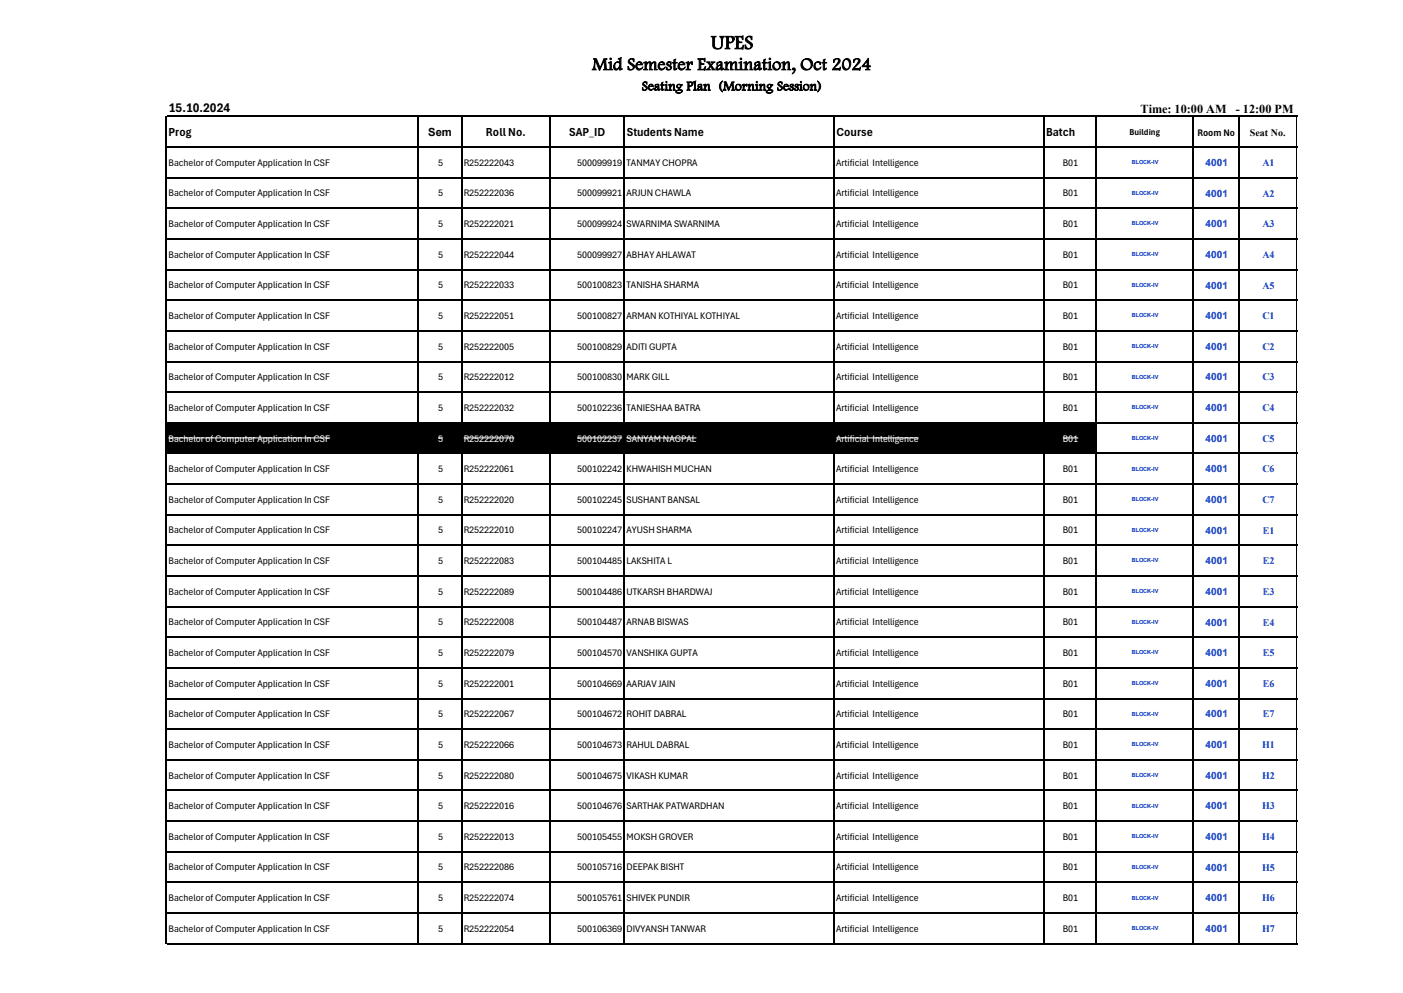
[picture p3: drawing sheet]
<svg xmlns="http://www.w3.org/2000/svg" width="297mm" height="210mm" viewBox="0 0 297 210" stroke-linecap="round" stroke-linejoin="round" font-family="sans-serif">
<defs><g id="words">
<text font-size="4.2" x="150.4" y="10.3">UPES</text>
<text font-size="3.8" x="125.3" y="14.8">Mid Semester Examination, Oct 2024</text>
<g font-size="2.8">
<text x="35.7" y="23.7">15.10.2024</text>
<text x="135.8" y="19.1">Seating Plan (Morning Session)</text>
</g>
<g font-size="2.6">
<text x="241.4" y="23.8">Time: 10:00 AM</text>
<text x="261.6" y="23.8">- 12:00 PM</text>
<text x="35.7" y="28.8">Prog</text>
<text x="102.8" y="28.8">Roll No.</text>
<text x="120.5" y="28.8">SAP_ID</text>
<text x="132.6" y="28.8">Students Name</text>
<text x="177" y="28.8">Course</text>
<text x="221.4" y="28.8">Batch</text>
</g>
<text font-size="2.4" x="90.6" y="28.7">Sem</text>
<g font-size="2.1">
<text x="253.4" y="28.7">Room No</text>
<text x="264.5" y="28.7">Seat No.</text>
<text x="35.6" y="35.1">Bachelor of Computer Application In CSF</text>
<text x="92.7" y="35.1">5</text>
<text x="98.1" y="35.1">R252222043</text>
<text x="122.1" y="35.1">500099919</text>
<text x="132.6" y="35.1">TANMAY CHOPRA</text>
<text x="177" y="35.1">Artificial Intelligence</text>
<text x="224.9" y="35.1">B01</text>
<text x="35.6" y="41.5">Bachelor of Computer Application In CSF</text>
<text x="92.7" y="41.5">5</text>
<text x="98.1" y="41.5">R252222036</text>
<text x="122.1" y="41.5">500099921</text>
<text x="132.6" y="41.5">ARJUN CHAWLA</text>
<text x="177" y="41.5">Artificial Intelligence</text>
<text x="224.9" y="41.5">B01</text>
<text x="35.6" y="48">Bachelor of Computer Application In CSF</text>
<text x="92.7" y="48">5</text>
<text x="98.1" y="48">R252222021</text>
<text x="122.1" y="48">500099924</text>
<text x="132.6" y="48">SWARNIMA SWARNIMA</text>
<text x="177" y="48">Artificial Intelligence</text>
<text x="224.9" y="48">B01</text>
<text x="35.6" y="54.5">Bachelor of Computer Application In CSF</text>
<text x="92.7" y="54.5">5</text>
<text x="98.1" y="54.5">R252222044</text>
<text x="122.1" y="54.5">500099927</text>
<text x="132.6" y="54.5">ABHAY AHLAWAT</text>
<text x="177" y="54.5">Artificial Intelligence</text>
<text x="224.9" y="54.5">B01</text>
<text x="35.6" y="61">Bachelor of Computer Application In CSF</text>
<text x="92.7" y="61">5</text>
<text x="98.1" y="61">R252222033</text>
<text x="122.1" y="61">500100823</text>
<text x="132.6" y="61">TANISHA SHARMA</text>
<text x="177" y="61">Artificial Intelligence</text>
<text x="224.9" y="61">B01</text>
<text x="35.6" y="67.4">Bachelor of Computer Application In CSF</text>
<text x="92.7" y="67.4">5</text>
<text x="98.1" y="67.4">R252222051</text>
<text x="122.1" y="67.4">500100827</text>
<text x="132.6" y="67.4">ARMAN KOTHIYAL KOTHIYAL</text>
<text x="177" y="67.4">Artificial Intelligence</text>
<text x="224.9" y="67.4">B01</text>
<text x="35.6" y="73.9">Bachelor of Computer Application In CSF</text>
<text x="92.7" y="73.9">5</text>
<text x="98.1" y="73.9">R252222005</text>
<text x="122.1" y="73.9">500100829</text>
<text x="132.6" y="73.9">ADITI GUPTA</text>
<text x="177" y="73.9">Artificial Intelligence</text>
<text x="224.9" y="73.9">B01</text>
<text x="35.6" y="80.4">Bachelor of Computer Application In CSF</text>
<text x="92.7" y="80.4">5</text>
<text x="98.1" y="80.4">R252222012</text>
<text x="122.1" y="80.4">500100830</text>
<text x="132.6" y="80.4">MARK GILL</text>
<text x="177" y="80.4">Artificial Intelligence</text>
<text x="224.9" y="80.4">B01</text>
<text x="35.6" y="86.9">Bachelor of Computer Application In CSF</text>
<text x="92.7" y="86.9">5</text>
<text x="98.1" y="86.9">R252222032</text>
<text x="122.1" y="86.9">500102236</text>
<text x="132.6" y="86.9">TANIESHAA BATRA</text>
<text x="177" y="86.9">Artificial Intelligence</text>
<text x="224.9" y="86.9">B01</text>
<text x="35.6" y="99.8">Bachelor of Computer Application In CSF</text>
<text x="92.7" y="99.8">5</text>
<text x="98.1" y="99.8">R252222061</text>
<text x="122.1" y="99.8">500102242</text>
<text x="132.6" y="99.8">KHWAHISH MUCHAN</text>
<text x="177" y="99.8">Artificial Intelligence</text>
<text x="224.9" y="99.8">B01</text>
<text x="35.6" y="106.3">Bachelor of Computer Application In CSF</text>
<text x="92.7" y="106.3">5</text>
<text x="98.1" y="106.3">R252222020</text>
<text x="122.1" y="106.3">500102245</text>
<text x="132.6" y="106.3">SUSHANT BANSAL</text>
<text x="177" y="106.3">Artificial Intelligence</text>
<text x="224.9" y="106.3">B01</text>
<text x="35.6" y="112.8">Bachelor of Computer Application In CSF</text>
<text x="92.7" y="112.8">5</text>
<text x="98.1" y="112.8">R252222010</text>
<text x="122.1" y="112.8">500102247</text>
<text x="132.6" y="112.8">AYUSH SHARMA</text>
<text x="177" y="112.8">Artificial Intelligence</text>
<text x="224.9" y="112.8">B01</text>
<text x="35.6" y="119.3">Bachelor of Computer Application In CSF</text>
<text x="92.7" y="119.3">5</text>
<text x="98.1" y="119.3">R252222083</text>
<text x="122.1" y="119.3">500104485</text>
<text x="132.6" y="119.3">LAKSHITA L</text>
<text x="177" y="119.3">Artificial Intelligence</text>
<text x="224.9" y="119.3">B01</text>
<text x="35.6" y="125.8">Bachelor of Computer Application In CSF</text>
<text x="92.7" y="125.8">5</text>
<text x="98.1" y="125.8">R252222089</text>
<text x="122.1" y="125.8">500104486</text>
<text x="132.6" y="125.8">UTKARSH BHARDWAJ</text>
<text x="177" y="125.8">Artificial Intelligence</text>
<text x="224.9" y="125.8">B01</text>
<text x="35.6" y="132.2">Bachelor of Computer Application In CSF</text>
<text x="92.7" y="132.2">5</text>
<text x="98.1" y="132.2">R252222008</text>
<text x="122.1" y="132.2">500104487</text>
<text x="132.6" y="132.2">ARNAB BISWAS</text>
<text x="177" y="132.2">Artificial Intelligence</text>
<text x="224.9" y="132.2">B01</text>
<text x="35.6" y="138.7">Bachelor of Computer Application In CSF</text>
<text x="92.7" y="138.7">5</text>
<text x="98.1" y="138.7">R252222079</text>
<text x="122.1" y="138.7">500104570</text>
<text x="132.6" y="138.7">VANSHIKA GUPTA</text>
<text x="177" y="138.7">Artificial Intelligence</text>
<text x="224.9" y="138.7">B01</text>
<text x="35.6" y="145.2">Bachelor of Computer Application In CSF</text>
<text x="92.7" y="145.2">5</text>
<text x="98.1" y="145.2">R252222001</text>
<text x="122.1" y="145.2">500104669</text>
<text x="132.6" y="145.2">AARJAV JAIN</text>
<text x="177" y="145.2">Artificial Intelligence</text>
<text x="224.9" y="145.2">B01</text>
<text x="35.6" y="151.7">Bachelor of Computer Application In CSF</text>
<text x="92.7" y="151.7">5</text>
<text x="98.1" y="151.7">R252222067</text>
<text x="122.1" y="151.7">500104672</text>
<text x="132.6" y="151.7">ROHIT DABRAL</text>
<text x="177" y="151.7">Artificial Intelligence</text>
<text x="224.9" y="151.7">B01</text>
<text x="35.6" y="158.2">Bachelor of Computer Application In CSF</text>
<text x="92.7" y="158.2">5</text>
<text x="98.1" y="158.2">R252222066</text>
<text x="122.1" y="158.2">500104673</text>
<text x="132.6" y="158.2">RAHUL DABRAL</text>
<text x="177" y="158.2">Artificial Intelligence</text>
<text x="224.9" y="158.2">B01</text>
<text x="35.6" y="164.6">Bachelor of Computer Application In CSF</text>
<text x="92.7" y="164.6">5</text>
<text x="98.1" y="164.6">R252222080</text>
<text x="122.1" y="164.6">500104675</text>
<text x="132.6" y="164.6">VIKASH KUMAR</text>
<text x="177" y="164.6">Artificial Intelligence</text>
<text x="224.9" y="164.6">B01</text>
<text x="35.6" y="171.1">Bachelor of Computer Application In CSF</text>
<text x="92.7" y="171.1">5</text>
<text x="98.1" y="171.1">R252222016</text>
<text x="122.1" y="171.1">500104676</text>
<text x="132.6" y="171.1">SARTHAK PATWARDHAN</text>
<text x="177" y="171.1">Artificial Intelligence</text>
<text x="224.9" y="171.1">B01</text>
<text x="35.6" y="177.6">Bachelor of Computer Application In CSF</text>
<text x="92.7" y="177.6">5</text>
<text x="98.1" y="177.6">R252222013</text>
<text x="122.1" y="177.6">500105455</text>
<text x="132.6" y="177.6">MOKSH GROVER</text>
<text x="177" y="177.6">Artificial Intelligence</text>
<text x="224.9" y="177.6">B01</text>
<text x="35.6" y="184.1">Bachelor of Computer Application In CSF</text>
<text x="92.7" y="184.1">5</text>
<text x="98.1" y="184.1">R252222086</text>
<text x="122.1" y="184.1">500105716</text>
<text x="132.6" y="184.1">DEEPAK BISHT</text>
<text x="177" y="184.1">Artificial Intelligence</text>
<text x="224.9" y="184.1">B01</text>
<text x="35.6" y="190.5">Bachelor of Computer Application In CSF</text>
<text x="92.7" y="190.5">5</text>
<text x="98.1" y="190.5">R252222074</text>
<text x="122.1" y="190.5">500105761</text>
<text x="132.6" y="190.5">SHIVEK PUNDIR</text>
<text x="177" y="190.5">Artificial Intelligence</text>
<text x="224.9" y="190.5">B01</text>
<text x="35.6" y="197">Bachelor of Computer Application In CSF</text>
<text x="92.7" y="197">5</text>
<text x="98.1" y="197">R252222054</text>
<text x="122.1" y="197">500106369</text>
<text x="132.6" y="197">DIVYANSH TANWAR</text>
<text x="177" y="197">Artificial Intelligence</text>
<text x="224.9" y="197">B01</text>
</g>
<g font-size="2.1" fill="#03c">
<text x="255.1" y="35.1">4001</text>
<text x="267.2" y="35.1">A1</text>
<text x="255.1" y="41.6">4001</text>
<text x="267.2" y="41.6">A2</text>
<text x="255.1" y="48.1">4001</text>
<text x="267.2" y="48.1">A3</text>
<text x="255.1" y="54.5">4001</text>
<text x="267.2" y="54.5">A4</text>
<text x="255.1" y="61">4001</text>
<text x="267.2" y="61">A5</text>
<text x="255.1" y="67.5">4001</text>
<text x="267.2" y="67.5">C1</text>
<text x="255.1" y="74">4001</text>
<text x="267.2" y="74">C2</text>
<text x="255.1" y="80.5">4001</text>
<text x="267.2" y="80.5">C3</text>
<text x="255.1" y="86.9">4001</text>
<text x="267.2" y="86.9">C4</text>
<text x="255.1" y="93.4">4001</text>
<text x="267.2" y="93.4">C5</text>
<text x="255.1" y="99.9">4001</text>
<text x="267.2" y="99.9">C6</text>
<text x="255.1" y="106.4">4001</text>
<text x="267.2" y="106.4">C7</text>
<text x="255.1" y="112.8">4001</text>
<text x="267.3" y="112.8">E1</text>
<text x="255.1" y="119.3">4001</text>
<text x="267.3" y="119.3">E2</text>
<text x="255.1" y="125.8">4001</text>
<text x="267.3" y="125.8">E3</text>
<text x="255.1" y="132.3">4001</text>
<text x="267.3" y="132.3">E4</text>
<text x="255.1" y="138.8">4001</text>
<text x="267.3" y="138.8">E5</text>
<text x="255.1" y="145.2">4001</text>
<text x="267.3" y="145.2">E6</text>
<text x="255.1" y="151.7">4001</text>
<text x="267.3" y="151.7">E7</text>
<text x="255.1" y="158.2">4001</text>
<text x="267.1" y="158.2">H1</text>
<text x="255.1" y="164.7">4001</text>
<text x="267.1" y="164.7">H2</text>
<text x="255.1" y="171.1">4001</text>
<text x="267.1" y="171.1">H3</text>
<text x="255.1" y="177.6">4001</text>
<text x="267.1" y="177.6">H4</text>
<text x="255.1" y="184.1">4001</text>
<text x="267.1" y="184.1">H5</text>
<text x="255.1" y="190.6">4001</text>
<text x="267.1" y="190.6">H6</text>
<text x="255.1" y="197.1">4001</text>
<text x="267.1" y="197.1">H7</text>
</g>
<g font-size="2.1" fill="#fff">
<text x="35.6" y="93.4">Bachelor of Computer Application In CSF</text>
<text x="92.7" y="93.4">5</text>
<text x="98.1" y="93.4">R252222070</text>
<text x="122.1" y="93.4">500102237</text>
<text x="132.6" y="93.4">SANYAM NAGPAL</text>
<text x="177" y="93.4">Artificial Intelligence</text>
<text x="224.9" y="93.4">B01</text>
</g>
<text font-size="1.9" x="239" y="28.6">Building</text>
<g font-size="1.2" fill="#03c">
<text x="239.6" y="34.7">BLOCK-IV</text>
<text x="239.6" y="41.2">BLOCK-IV</text>
<text x="239.6" y="47.7">BLOCK-IV</text>
<text x="239.6" y="54.2">BLOCK-IV</text>
<text x="239.6" y="60.6">BLOCK-IV</text>
<text x="239.6" y="67.1">BLOCK-IV</text>
<text x="239.6" y="73.6">BLOCK-IV</text>
<text x="239.6" y="80.1">BLOCK-IV</text>
<text x="239.6" y="86.5">BLOCK-IV</text>
<text x="239.6" y="93">BLOCK-IV</text>
<text x="239.6" y="99.5">BLOCK-IV</text>
<text x="239.6" y="106">BLOCK-IV</text>
<text x="239.6" y="112.5">BLOCK-IV</text>
<text x="239.6" y="118.9">BLOCK-IV</text>
<text x="239.6" y="125.4">BLOCK-IV</text>
<text x="239.6" y="131.9">BLOCK-IV</text>
<text x="239.6" y="138.4">BLOCK-IV</text>
<text x="239.6" y="144.8">BLOCK-IV</text>
<text x="239.6" y="151.3">BLOCK-IV</text>
<text x="239.6" y="157.8">BLOCK-IV</text>
<text x="239.6" y="164.3">BLOCK-IV</text>
<text x="239.6" y="170.8">BLOCK-IV</text>
<text x="239.6" y="177.2">BLOCK-IV</text>
<text x="239.6" y="183.7">BLOCK-IV</text>
<text x="239.6" y="190.2">BLOCK-IV</text>
<text x="239.6" y="196.7">BLOCK-IV</text>
</g>
</g></defs>
<g fill="none" stroke="#000" stroke-width=".21">
<path d="M35.2 24.5v175.1M35.3 24.6h239.2M35.3 31.1h239.2M88.5 24.7v174.9M97.7 24.7v174.9M116.4 24.7v174.9M132.2 24.7v174.9M176.5 24.7v174.9M220.9 24.7v174.9M232 24.7v174.9M252.5 24.7v174.9M262.2 24.7v174.9"/>
<path d="M274.4 24.7v174.9M35.3 44.1h239.2M35.3 50.5h239.2M35.3 57h239.2M35.3 63.5h239.2M35.3 70h239.2M35.3 76.5h239.2M35.3 82.9h239.2M35.3 89.4h239.2M35.3 95.9h239.2M35.3 102.4h239.2M35.3 108.8h239.2"/>
<path d="M35.3 115.3h239.2M35.3 121.8h239.2M35.3 128.3h239.2M35.3 134.8h239.2M35.3 141.2h239.2M35.3 147.7h239.2M35.3 154.2h239.2M35.3 160.7h239.2M35.3 167.1h239.2M35.3 173.6h239.2M35.3 180.1h239.2M35.3 186.6h239.2"/>
<path d="M35.3 193.1h239.2M35.3 199.5h239.2"/>
</g>
<path d="M35.3 89.4h196.7v6.5h-196.7z" fill-rule="evenodd" fill="#000"/>
<path d="M35.6 92.6h34.3M92.7 92.6h1.1M98.1 92.6h10.8M122.1 92.6h9.6M132.6 92.6h14.8M177 92.6h17.4M224.9 92.6h3.3" fill="none" stroke="#fff" stroke-width=".21"/>
<path d="M35.3 37.6h239.2" fill="none" stroke="#000" stroke-width=".22"/>
<use href="#words"/>
</svg>
